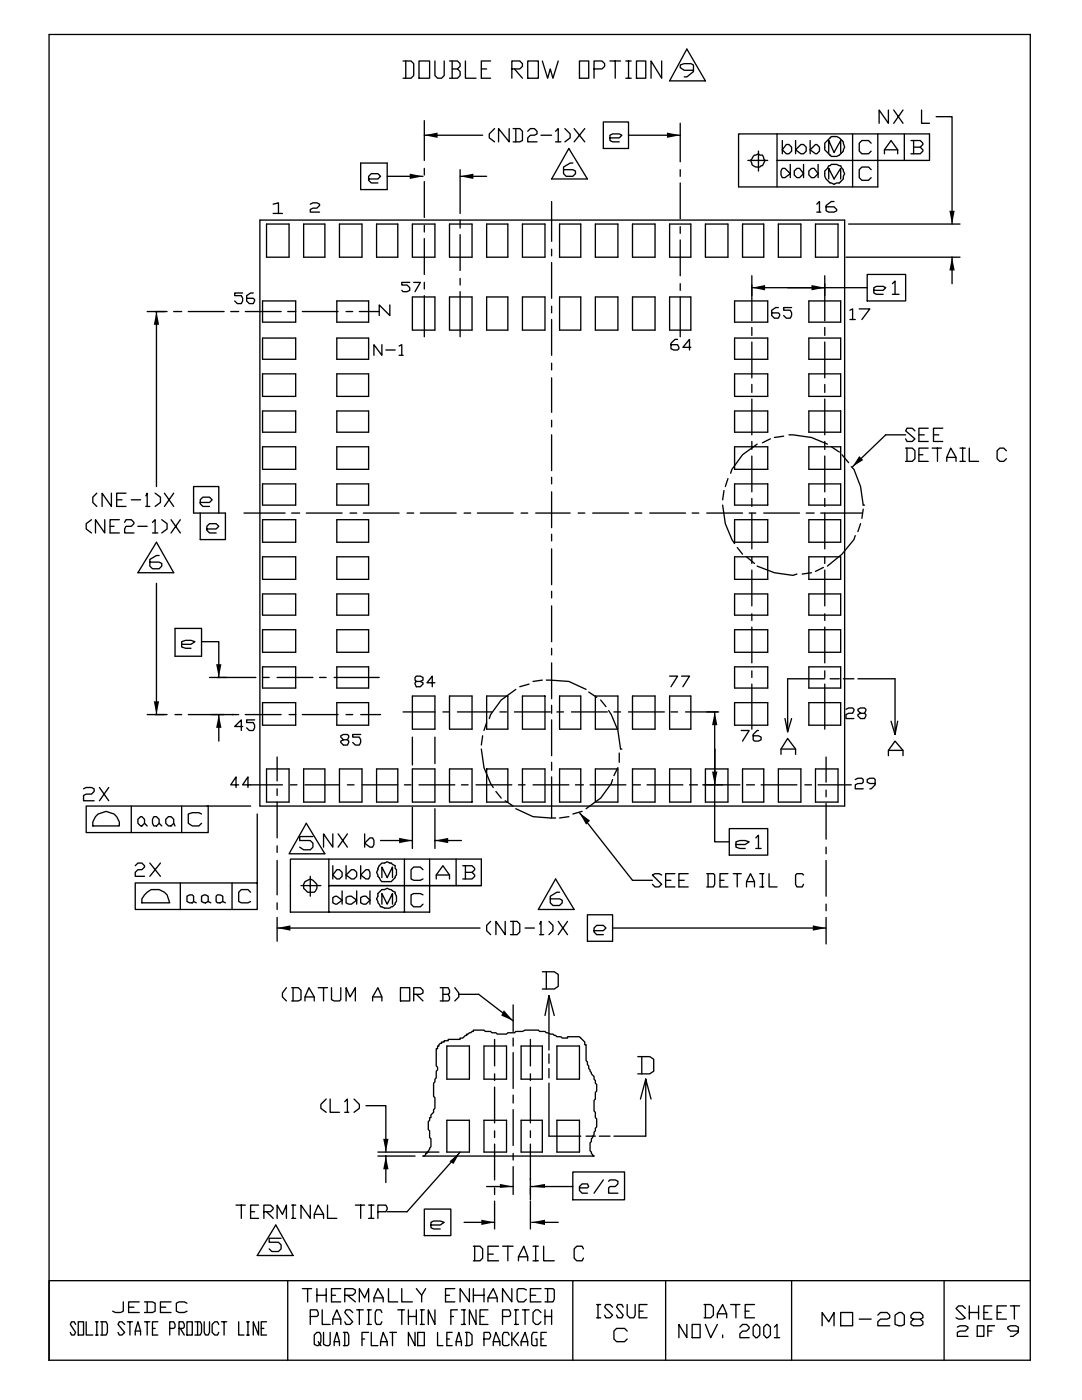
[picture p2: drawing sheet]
<svg xmlns="http://www.w3.org/2000/svg" width="216mm" height="279mm" viewBox="0 0 216 279" stroke-linecap="round" stroke-linejoin="round" font-family="sans-serif">
<g fill="none" stroke="#000" stroke-width=".26">
<path d="M9.8 6.9h195.8v264.6h-195.8zM80.4 12.2h1.6l.5 .5v2.4l-.5 .5h-1.6M81 12.2v3.4M83.6 12.2h2.1v3.4h-2.1zM86.8 12.2v2.9l.5 .5h.8l.5-.5v-2.9M89.7 12.2h1.6l.5 .5v.5l-.5 .6M90.2 13.8h1.1l.5 .5v.8l-.5 .5h-1.6M90.2 12.2v3.4M92.9 12.2v3.4h2.1M96 13.8h1.1M97.9 12.2h-1.9v3.4h1.9M102.1 13.8h1.6l.5-.6v-.5l-.5-.5h-1.6v3.4"/>
<path d="M102.7 13.8l1.5 1.8M105.3 12.2h2.1v3.4h-2.1zM108.2 12.2l1.1 3.4 .5-1.8 .5 1.8 1.1-3.4M115.6 12.2h1.9v3.4h-1.9zM118.5 13.8h1.6l.5-.6v-.5l-.5-.5h-1.6v3.4M121.7 12.2h2.1M122.8 12.2v3.4M124.9 15.6h1M124.9 12.2h1M125.4 12.2v3.4M127 12.2h1.9v3.4h-1.9zM132 12.2v3.4l-2.1-3.4v3.4"/>
<path d="M137.1 9.8l3.7 6.3h-7.2zM138.4 14h-1.9l-.8-.5v-.5l.8-.3h1.3l.6 .3v1.3l-1.3 1h-.6M72 32.5h5.3v5.3h-5.3zM73.6 35.7h1.8l.5-.5-.5-.5h-1.3l-.5 .5v.8l.5 .5h1.3M77.3 35.2h7.1M84.7 24.1v7.9M84.7 33.6v1.3M84.7 36.2v7.2M84.7 27h11.6M91.8 33.9v8.7M91.8 35.2h5.3M98.7 25.7l-1.1 1v.8l1.1 .8"/>
<path d="M101.6 25.7v2.6l-2.1-2.6v2.6M102.4 25.7h1.3l.5 .5v1.8l-.5 .3h-1.3M102.9 25.7v2.6M105.3 26.2l.5-.5h.8l.6 .5v.5l-.6 .3h-.8l-.5 .5v.8h1.9M107.9 27h2.2M110.9 26.2l.5-.5v2.6M110.9 28.3h1M112.7 25.7l1.1 1v.8l-1.1 .8M113.5 29.6l3.7 6.1h-7.1zM114.3 32.5h-.5l-1.4 .8v1.4l.6 .5h1.3l.5-.5v-.6l-.5-.2h-1.9M114.6 25.7l2.1 2.6M116.7 25.7l-2.1 2.6"/>
<path d="M120.4 24.3h5v5.3h-5zM121.7 27.5h1.9l.5-.5-.5-.3h-1.4l-.5 .3v1l.5 .3h1.4M125.4 27h10.3M135.7 24.6v7.7M135.7 33.9v1.3M135.7 36.5v7.2M149.2 32h4M150.3 31.2l.2-.2 .8-.3 .3 .3h.5l.3 .8 .3 .2-.6 1.1h-.2l-.3 .2h-.8l-.8-.5-.2-.8zM151.3 30.2v3.9M155 26.7v10.6M156.1 33.6h.5l1.1 1.1-1.1 .8h-.5l-.3-.6v-.8zM156.1 28v2.7"/>
<path d="M156.9 28.8h.5l.6 .6v.8l-.6 .5h-.5l-.8-.8zM157.7 32.8v2.7M158.5 34.1l.5-.5h.5l.8 1.1-.8 .8h-.5l-.5-.6zM158.7 29.9l1.1-1.1h.5l.6 .6v.8l-.6 .5h-.5zM158.7 28v2.7M160.3 32.8v2.7M161.4 34.1l.5-.5h.6l.7 1.1-.7 .8h-.6l-.5-.6zM161.7 28v2.7M162.7 28.8h.3l.5 .6v.8l-.5 .5h-.3l-1-.8zM163.2 32.8v2.7M164.6 28.6l1.3-1.3a2.12 2.12 0 0 1 2.4 2.9 2.24 2.24 0 0 1-2.4 1l-1.3-1.3zM165.4 33.1h.2l.3-.3h1.1l.7 .3 .6 .8 .2 .8-.2 .5v.5l-.8 .8h-.5l-.6 .3a2.36 2.36 0 0 1-1.8-2.7l.5-.5z"/>
<path d="M165.4 35.7v-2.1l1 2.1 1.3-2.1v2.1M165.4 30.4v-2.4l1 2.4 1.3-2.4v2.4M170.1 26.7v10.6M173.8 28.6l-.5-.6h-1.3l-.6 .6v1.6l.6 .5h1.3l.5-.5M173.8 33.9l-.5-.6h-1.3l-.6 .6v1.6l.6 .5h1.3l.5-.5M175.2 26.7v10.6h-27.8v-10.6h38.1v5.3h-30.5M176.5 30.7v-.8l1.3-1.9 1.3 1.9v.8M176.5 29.9h2.6M177.3 22v2.6l-1.9-2.6v2.6M178.3 22l1.9 2.6M180.2 22l-1.9 2.6M180.4 26.7v5.3"/>
<path d="M181.8 28h1.8l.5 .6v.2l-.5 .6M182.3 29.4h1.3l.5 .5v.3l-.5 .5h-1.8M182.3 28v2.7M183.9 22v2.6h1.6M186.8 23.3h3.2v21.4M48.4 58.5h-1.6v.5h1.4l.2 .5v.6l-.2 .5h-.8l-.6-.5M50.5 58.5h-.5l-.8 .5v1.1l.5 .5h.8l.3-.5v-.3l-.3-.3h-1.3M51.9 43.9h116.6v117h-116.6zM53.2 44.7h4.5v6.6h-4.5zM54.5 40.7l1.1-.2v2.1M54.5 42.6h1.9M60.6 44.7h4.2v6.6h-4.2z"/>
<path d="M61.9 40.7l.5-.2h.8l.6 .2v.3l-.6 .5h-.8l-.5 .3v.5h1.9M67.7 44.7h4.5v6.6h-4.5zM75.1 44.7h4.3v6.6h-4.3zM81.8 56.4h-1.6v.5h1l.6 .5v.5l-.6 .3h-.8l-.2-.3M82.3 44.7h4.5v6.6h-4.5zM82.3 59.3h4.5v6.6h-4.5zM82.5 56.4h1.4l-1.1 1.8M84.7 45v1.3M84.7 47.6v7.2M84.7 56.4v1.3M84.7 59v8.2M89.7 44.7h4.5v6.6h-4.5z"/>
<path d="M89.7 59.3h4.5v6.6h-4.5zM91.8 43.9v1.6M91.8 46.8v7.2M91.8 55.6v1.3M91.8 58.2v9M97.1 44.7h4.2v6.6h-4.2zM97.1 59.3h4.2v6.6h-4.2zM104.2 44.7h4.5v6.6h-4.5zM104.2 59.3h4.5v6.6h-4.5zM110.1 40.2v8M110.1 49.7v1.4M110.1 52.4v7.1"/>
<path d="M111.7 44.7h4.2v6.6h-4.2zM111.7 59.3h4.2v6.6h-4.2zM118.8 44.7h4.5v6.6h-4.5zM118.8 59.3h4.5v6.6h-4.5zM126.2 44.7h4.5v6.6h-4.5zM126.2 59.3h4.5v6.6h-4.5zM133.6 44.7h4.2v6.6h-4.2zM133.6 59.3h4.2v6.6h-4.2zM135.7 45.2v1.4M135.7 47.9v7.1M135.7 56.6v1.3M135.7 59.3v7.9"/>
<path d="M140.8 44.7h4.5v6.6h-4.5zM148.2 44.7h4.2v6.6h-4.2zM150 57.4h14.6M150 55v9M155.3 44.7h4.5v6.6h-4.5zM157.2 57.4h15.8M162.7 44.7h4.5v6.6h-4.5zM163 40.7l.5-.5v2.1M163 42.3h.8M164.6 55v9M166.4 40.2h-.5l-1.1 .8v1.1l.6 .2h1l.6-.2v-.3l-.6-.5h-1.6M168.8 51.3h22.8"/>
<path d="M169.3 44.7h22.3M173 54.8h7.7v5.3h-7.7zM174.4 57.9h1.8l.5-.5-.5-.2h-1.3l-.5 .2v1.1l.5 .2h1.3M178.1 56.6l.5-.5v2.6M178.1 58.7h1.3M190 51.3v5.3M29.4 62.2h3.9M31.2 62.2v34.9M34.7 62.2h1.5M37.6 62.2h7.1M46 62.2h1.6M48.9 62.2h7.2"/>
<path d="M52.4 60.1h6.6v4.2h-6.6zM52.4 67.5h6.6v4.2h-6.6zM52.4 74.6h6.6v4.5h-6.6zM57.4 62.2h1.6M60.3 62.2h7.2M67.2 60.1h6.4v4.2h-6.4zM67.2 67.5h6.4v4.2h-6.4zM67.2 74.6h6.4v4.5h-6.4zM69.1 62.2h1.3M71.7 62.2h4M76.2 68.8v2.1l-1.6-2.1v2.1M77 69.8h1.8"/>
<path d="M77.8 60.9v2.1l-2.1-2.1v2.1M79.6 69.1l.6-.3v2.1M79.6 70.9h.8M110.1 61.1v1.3M110.1 63.8v7.1M110.1 72.5v1.3M110.1 75.4v6.9M135.2 67.7h-.5l-.8 .8v1.1l.5 .2h.8l.3-.2-.3-.8h-1.3M137.8 69.3h-1.5l1.3-1.6v2.1M146.6 60.1h6.6v4.2h-6.6zM146.6 67.5h6.6v4.2h-6.6zM146.6 74.6h6.6v4.5h-6.6z"/>
<path d="M150 65.4v1.5M150 68.3v7.1M150 76.7v1.6M150 79.6v7.2M155.3 61.4h-.5l-.8 .5v1.1l.5 .5h.8l.3-.5v-.3l-.3-.3h-1.3M158 61.4h-1.6v.5h1.3l.3 .5v.6l-.3 .5h-.8l-.5-.5M161.4 60.1h6.3v4.2h-6.3zM161.4 67.5h6.3v4.2h-6.3zM161.4 74.6h6.3v4.5h-6.3zM164.6 65.4v1.5M164.6 68.3v7.1M164.6 76.7v1.6"/>
<path d="M164.6 79.6v7.2M169.6 61.9l.5-.3v2.2M169.6 63.8h1.1M171.4 61.6h2.2l-1.6 2.2M19.3 98.4l-.8 .8v1.1l.8 .8M22.2 98.4v2.7l-1.8-2.7v2.7M23.3 99.7h1M25.1 98.4h-1.8v2.7h1.8M26.2 99.7h1.8M29.1 99l.3-.6v2.7M31 98.4l1 .8v1.1l-1 .8M32.8 98.4l1.9 2.7"/>
<path d="M34.7 98.4l-1.9 2.7M52.4 82h6.6v4.3h-6.6zM52.4 89.2h6.6v4.5h-6.6zM52.4 96.6h6.6v4.2h-6.6zM67.2 82h6.4v4.3h-6.4zM67.2 89.2h6.4v4.5h-6.4zM67.2 96.6h6.4v4.2h-6.4zM110.1 83.9v1.3M110.1 86.8v7.1M110.1 95.2v1.4M110.1 98.2v7.1M144.5 97.9l-.3 1.8"/>
<path d="M145.3 95.5l-.6 1.6M146.6 82h6.6v4.3h-6.6zM146.6 89.2h6.6v4.5h-6.6zM146.6 96.6h6.6v4.2h-6.6zM150 88.1v1.6M150 91v7.2M150 99.5v1.6M151.1 88.6l-2.9 2.2-2.2 2.9-.2 .8M153.7 87.6l-1.6 .8M156.4 87l-1.9 .3M157.4 86.8l4.5 .5 3.2 1.3M161.4 96.6h6.3v4.2h-6.3z"/>
<path d="M161.4 89.2h6.3v4.5h-6.3zM161.4 82h6.3v4.3h-6.3zM164.6 88.1v1.6M164.6 91v7.2M164.6 99.5v1.6M165.9 89.2l1.6 1M168 90.8l1.3 1.5M169.9 93.1l.5 .6 1.3 3.4 .5 3.7h.3M180.7 89.4h1.3l.6 .6v1.5l-.6 .6h-1.3M180.7 86.8h-4l-6.6 6.3M181 89.4v2.7M182.6 86l-.6-.5h-1l-.3 .5 1.9 1.6-.6 .5h-1l-.3-.5"/>
<path d="M183.4 86.8h1M183.4 90.8h.7M185.2 89.4h-1.8v2.7h1.8M185.2 85.5h-1.8v2.6h1.8M186 89.4h1.9M186.3 86.8h1M187.1 89.4v2.7M188.1 85.5h-1.8v2.6h1.8M188.9 92.1v-.8l.8-1.9 1.1 1.9v.8M188.9 91.3h1.9M191.6 92.1h1M191.6 89.4h1"/>
<path d="M192.1 89.4v2.7M193.4 89.4v2.7h1.9M200.8 90l-.5-.6h-.8l-.5 .6v1.5l.5 .6h.8l.5-.6M18.3 103.7l-1.1 .8v1.1l1.1 .8M20.9 103.7v2.7l-1.9-2.7v2.7M22 105h.8M23.8 103.7h-1.8v2.7h1.8M24.9 104.2l.2-.5h1.1l.5 .5v.3l-.5 .5h-1.1l-.2 .6v.8h1.8M27.5 105h1.9M29.1 101.1h.8M30.4 104.2l.6-.5v2.7M30.4 106.4h1.1"/>
<path d="M31.2 108.2l3.5 6.1h-7.2zM31.2 116.4v26.2M31.7 110.9h-.5l-1.3 .8v1.3l.5 .5h1.3l.6-.5v-.6l-.6-.2h-1.8M32.3 103.7l1 .8v1.1l-1 .8M34.1 103.7l1.9 2.7M36 103.7l-1.9 2.7M40 100.3h1.8l.5-.6-.5-.5h-1.3l-.5 .5v.8l.5 .6h1.3M40 102.4v5.3h5v-5.3h-6.4v-5.3h5.1v5.3M41.3 105.6h1.8l.6-.6-.6-.5h-1.3l-.5 .5v.8l.5 .6h1.3M48.7 102.4h8.2M52.4 103.7h6.6v4.5h-6.6zM52.4 111.1h6.6v4.5h-6.6z"/>
<path d="M52.4 118.5h6.6v4.3h-6.6zM58.2 102.4h1.6M61.1 102.4h7.2M67.2 103.7h6.4v4.5h-6.4zM67.2 111.1h6.4v4.5h-6.4zM67.2 118.5h6.4v4.3h-6.4zM69.8 102.4h1.4M72.5 102.4h7.1M81.2 102.4h1.3M83.9 102.4h7.1M92.6 102.4h1.3M95.2 102.4h7.2"/>
<path d="M104 102.4h1.3M106.9 102.4h6.9M110.1 106.6v1.3M110.1 109.5v7.2M110.1 118v1.3M115.4 102.4h1.3M118.3 102.4h7.1M126.7 102.4h1.4M129.6 102.4h7.2M138.1 102.4h1.3M141 102.4h7.2M144.2 100.8l.5 3.7 1.3 3.2 .6 .8"/>
<path d="M146.6 118.5h6.6v4.3h-6.6zM146.6 111.1h6.6v4.5h-6.6zM146.6 103.7h6.6v4.5h-6.6zM147.1 109.3l1.1 1.3M149 111.1l1.5 1.3M149.5 102.4h1.3M150 102.4v7.1M150 111.1v1.3M150 113.8v7.1M151.1 113l3.4 1.3 3.7 .5 .8-.2M152.4 102.4h7.1M160.9 102.4h1.6"/>
<path d="M161.4 118.5h6.3v4.3h-6.3zM161.4 111.1h6.3v4.5h-6.3zM161.4 103.7h6.3v4.5h-6.3zM161.9 114.3l-1.8 .3M163.8 102.4h8.2M164.3 113.2l-1.6 .8M164.6 102.4v7.1M164.6 111.1v1.3M164.6 113.8v7.1M170.7 106.9l-.3 .8-2.4 2.9-2.9 2.4M171.7 104.5l-.5 1.6M172.2 101.6l-.2 1.9"/>
<path d="M34.9 125.4h5.3v5.6h-5.3zM36.2 128.6h1.9l.8-.5-.8-.3h-1.1l-.8 .3v1l.8 .3h1.1M40.2 128.1h3.5v7.1M41.8 135.2h9.3M52.4 125.7h6.6v4.5h-6.6zM52.4 133.1h6.6v4.2h-6.6zM52.4 135.2h1.3M55.3 135.2h7.1M63.8 135.2h1.3M66.7 135.2h9M67.2 125.7h6.4v4.5h-6.4zM67.2 133.1h6.4v4.2h-6.4z"/>
<path d="M82.3 138.9h4.5v6.6h-4.5zM83.1 136l-.3-.3v-.5l.3-.3h.8l.5 .3v.5l-.5 .3h-.8l-.3 .3 .3 .8h.8l.5-.6v-.2l-.5-.3M86.8 136.3h-1.6l1.1-1.4v2.2M89.7 138.9h4.5v6.6h-4.5zM97.1 138.9h4.2v6.6h-4.2zM102.9 137.6l-2.9 2.1-2.1 2.9-.3 .8M104.2 138.9h4.5v6.6h-4.5zM105.6 136.5l-1.9 .6M108.2 135.7l-1.8 .3M109 135.7l4.5 .3 3.4 1.6M110.1 120.9v7.2M110.1 129.4v1.3"/>
<path d="M110.1 132.3v7.1M111.7 138.9h4.2v6.6h-4.2zM117.5 138.1l1.6 1.1M118.8 138.9h4.5v6.6h-4.5zM119.9 139.7l1 1.3M126.2 138.9h4.5v6.6h-4.5zM133.6 134.9h1.6l-1.3 2.2M133.6 138.9h4.2v6.6h-4.2zM136 134.9h1.6l-1.3 2.2M146.6 133.1h6.6v4.2h-6.6zM146.6 125.7h6.6v4.5h-6.6zM150 122.5v1.3"/>
<path d="M150 125.1v7.2M150 133.9v1.3M150 136.5v9M161.4 133.1h6.3v4.2h-6.3zM161.4 125.7h6.3v4.5h-6.3zM164.6 135.5h-7.4v10.5l-.6-2.6M164.6 122.5v1.3M164.6 125.1v7.2M164.6 133.9v1.3M164.6 136.5v9M165.6 135.5h1.9M168.3 135.5h2.1"/>
<path d="M171.2 135.5h7.4v11.1l.5-2.7M16.7 157.4l.5-.2h1.1l.5 .2v.6l-.5 .5h-1.1l-.5 .3v1h2.1M19.8 157.2l1.9 2.6M21.7 157.2l-1.9 2.6M29.4 142.6h3.9M34.9 142.6h1.3M37.6 142.6h10M43.7 142.6v5.3M47.6 156.6h-1.6l1.1-1.6v2.2M48.4 145h-1.6l1.4-1.3v2.1M48.9 142.6h7.2M50.8 143.7h-1.6v.5h1.3l.3 .5v.6l-.3 .5h-.8l-.5-.5"/>
<path d="M52.4 140.2h6.6v4.5h-6.6zM53.2 153.5h4.5v6.6h-4.5zM55.3 151.1v4.7M55.3 157.4v1.4M56.4 156.6h-8l1.1-1.6v2.2M57.7 142.6h1.3M57.9 156.6h1.4M60.3 142.6h7.2M60.6 153.5h4.2v6.6h-4.2zM60.9 156.6h6.8M67.2 140.2h6.4v4.5h-6.4zM67.7 153.5h4.5v6.6h-4.5z"/>
<path d="M68.5 147.6l-.5-.5v-.3l.5-.2h.8l.3 .2v.3l-.3 .5h-.8l-.5 .3v.3l.5 .5h.8l.3-.5v-.3l-.3-.3M69.1 142.6h1.3M69.3 156.6h1.3M72 146.6h-1.6v.5h1.3l.3 .5v.6l-.3 .5h-.8l-.5-.5M72 142.6h3.9M72.2 156.6h7.2M75.1 153.5h4.3v6.6h-4.3zM80.4 142.1h6.4M80.7 156.6h1.3M82.3 147.1v5.6M82.3 153.5h4.5v6.6h-4.5zM83.6 156.6h7.2"/>
<path d="M86.8 147.1v5.3M88.4 142.1h1.3M89.7 153.5h4.5v6.6h-4.5zM91.3 142.1h6.9M92.1 156.6h1.3M95 156.6h7.1M96 149.5l.6 3.7 1.3 3.2 .5 .8M96.3 146.8l-.3 1.9M97.1 153.5h4.2v6.6h-4.2zM97.1 144.2l-.5 1.6M99 158l1 1.3M99.7 142.1h1.4"/>
<path d="M100.8 159.8l1.6 1.1M102.7 142.1h7.1M103.5 156.6h1.3M104.2 153.5h4.5v6.6h-4.5zM106.4 156.6h7.1M110.1 140.8v1.5M110.1 143.7v7.1M110.1 152.1v1.6M110.1 155v8.2M111.1 142.1h1.3M111.7 153.5h4.2v6.6h-4.2zM114 142.1h7.2"/>
<path d="M114.8 156.6h1.6M117.7 156.6h7.2M118.8 153.5h4.5v6.6h-4.5zM121.4 141.8l.6 .8 1.3 3.2 .5 3.7h.3M122.2 155.6l-.2 .8-2.1 2.9-3 2.1M122.5 142.1h1.3M123.3 153.2l-.8 1.6M123.6 150.3v1.8M125.4 142.1h7.2M126.2 153.5h4.5v6.6h-4.5zM126.2 156.6h1.6M129.1 156.6h7.2"/>
<path d="M133.6 153.5h4.2v6.6h-4.2zM133.9 142.1h1.3M136.8 142.1h6.6M137.6 156.6h1.6M140.2 156.6h7.4M140.8 153.5h4.5v6.6h-4.5zM142.6 156.6v-7.1v18.5h2.9M142.6 142.1v7.4M146.6 140.2h6.6v4.5h-6.6zM147.9 145.8h1.6l-1.3 2.1M148.2 153.5h4.2v6.6h-4.2zM149 156.6h1.5"/>
<path d="M151.3 145.8h-.2l-.8 .8v1l.2 .3h.8l.6-.3v-.5l-.6-.3h-1M151.9 156.6h7.1M155.3 153.5h4.5v6.6h-4.5zM155.8 150.5v-1l1.4-2.1 1.5 2.1v1M155.8 149.5h2.9M158 143.4l-.8 2.6M160.6 156.6h1.3M161.4 140.2h6.3v4.5h-6.3zM162.7 153.5h4.5v6.6h-4.5zM163.2 156.6h6.7M164.8 151.1v5M164.8 157.7v1.3"/>
<path d="M168.8 141.6l.5-.3h.8l.3 .3-.3 .7h-.8l-.5 .3v.8h1.6M170.7 155.6l.5-.3h.8l.2 .3v.5l-.2 .3h-.8l-.5 .2v.8h1.5M171.7 142.3l-.5-.5v-.2l.5-.3h.8l.3 .3v.2l-.3 .5h-.8l-.5 .3v.3l.5 .5h.8l.3-.5v-.3l-.3-.3M174.6 156.4h-1l-.6-.3v-.5l.6-.3h.8l.2 .3v1l-.8 .8h-.2M177.3 150.8v-1l1.3-1.9 1.6 1.9v1M177.3 149.8h2.9M177.8 143.9l.8 2.7M17.2 160.9h24.3v5.3h-24.3zM19 163l.6-.5 1.6-.6 1.6 .6 .5 .5 .5 1v.8h-5.3v-.8zM26.2 160.9v5.3M27 176.2h24.3v5.3h-24.3zM27 172.8l.5-.6h.8l.5 .6v.2l-.5 .6h-.8l-.5 .5v.8h1.8"/>
<path d="M27.5 163.5l.5-.5h.3l.5 .5v.8l-.5 .5h-.3l-.5-.5zM28.8 164.3l.6 .5M29.4 178.1a2.77 2.77 0 0 1 3.9 .5l.6 1.6h-5.6v-.8zM29.9 172.2l2.1 2.7M30.7 163h.5l.5 .5v.8l-.5 .5h-.5l-.3-.5v-.8zM31.7 164.3l.6 .5M32 172.2l-2.1 2.7M33.1 163.5l.5-.5h.5l.6 .5v.8l-.6 .5h-.5l-.5-.5zM34.7 164.3l.2 .5M36 176.2v5.3M36.2 160.9v5.3M37.3 178.9l.5-.3h.6l.2 .3v1l-.2 .3h-.6l-.5-.3z"/>
<path d="M38.6 179.9l.6 .3M40.2 178.9l.5-.3 .8 .3v1l-.5 .3-.8-.3zM40.2 162.5l-.5-.3h-1.3l-.8 .3v1.8l.8 .5h1.3l.5-.5M41.3 160.9h8.7M41.5 179.9l.6 .3M43.1 178.9l.3-.3h.5l.5 .3v1l-.5 .3h-.5l-.3-.3zM44.4 179.9l.6 .3M46.3 176.2v5.3M50 178.1l-.5-.6h-1.3l-.6 .6v1.8l.6 .3h1.3l.5-.3M51.3 162.5v13.7M55.3 160.1v7.1M55.3 168.8v1.3"/>
<path d="M55.3 171.7v6.9M60.1 176.7h3.9M60.9 175.9l1-.5 .5 .3 .8 .8v.8l-.2 .5-.3 .3h-1.3l-.8-.8v-.8zM61.1 164.3l3.7 6.1h-7.1zM61.9 174.9v4M62.4 167h-2.6v.7h2.1l.5 .6v.8l-.5 .5h-1.3l-.8-.5M65.6 171.4v10.6M66.4 166.4v2.7l-1.8-2.7v2.7M66.4 179.1l.8-.2 1.1 .8-1.1 .7h-.3l-.5-.2zM66.4 172.8v2.6M67.2 173.6h.5l.6 .5v.8l-.6 .5h-.5l-.8-.8zM67.5 166.4l1.8 2.7"/>
<path d="M68.3 177.8v2.6M69.1 174.6l1-1h.5l.6 .5v.8l-.6 .5h-.5zM69.1 179.1l.5-.2h.5l1.1 .8-1.1 .7h-.5l-.5-.2zM69.1 172.8v2.6M69.3 166.4l-1.8 2.7M71.2 177.8v2.6M72 174.6l1-1h.6l.2 .5v.8l-.2 .5h-.6zM72 179.1l.5-.2h.5l.8 .8-.8 .7h-.5l-.5-.2zM72 172.8v2.6M72.8 168.3l1-1.1h.5l.3 .5v.8l-.3 .6h-.5zM72.8 166.4v2.7M73.8 177.8v2.6"/>
<path d="M75.7 178.1l.5-.6h.5l.6-.2 .8 .2 .7 .6 .3 .8v1l-.3 .3v.2l-.5 .6h-.2l-.3 .2h-1.1l-.8-.2-.5-.8-.3-.8 .3-.5v-.6zM75.9 172.5l.3-.3h.5l.6-.2 .8 .2 .7 .6v.5l.3 .3v1l-.3 .3a1.51 1.51 0 0 1-1 1h-1.6l-.8-1-.3-.8 .3-.8zM75.9 167.7h6.4M76.2 175.2v-2.2l1.1 2.2 1-2.2v2.2M80.7 171.4v10.6M82.3 161.1v8.2M84.4 178.6l-.5-.3h-1.4l-.5 .3v1.8l.5 .6h1.4l.5-.6M84.4 173.6l-.5-.6h-1.4l-.5 .6v1.8l.5 .3h1.4l.5-.3M85.7 171.4v10.6h-27.8v-10.6h38.1v5.3h-30.4h30.4M86.8 161.4v7.9M86.8 167.7h5.3M87 175.4v-.8l1.4-1.8 1.3 1.8v.8"/>
<path d="M87 174.6h2.7M91 171.4v5.3M92.3 172.8h1.9l.5 .5v.3l-.5 .5M92.9 174.1h1.3l.5 .5v.3l-.5 .5h-1.9M92.9 172.8v2.6M102.9 161.4l3.5 1.6 4.5 .2M110.9 175.4l3.7 6.1h-7.2zM111.7 178.1h-.6l-1.3 .8v1.3l.5 .5h1.4l.5-.5v-.5l-.5-.3h-1.9M113.5 163l-1.8 .2M115.6 162.2l10.6 13.5h4M116.2 161.9l-1.9 .6M132 174.6l-.5-.2h-.8l-.5 .2 1.8 1.9-.5 .5h-.8l-.5-.5"/>
<path d="M132.8 175.7h1.1M134.7 174.4h-1.9v2.6h1.9M135.5 175.7h1M137.3 174.4h-1.8v2.6h1.8M141 174.4h1.3l.3 .2v1.9l-.3 .5h-1.3M141.3 174.4v2.6M143.7 175.7h.8M145.3 174.4h-1.6v2.6h1.6M145.5 165.4h7.7v5.3h-7.7zM146.3 174.4h1.6M146.8 168.5h1.9l.8-.5-.8-.3h-1.1l-.8 .3v1.1l.8 .2h1.1M147.1 174.4v2.6"/>
<path d="M149 177v-1.1l.8-1.5 .7 1.5v1.1M149 175.9h1.5M150.8 167.2l.5-.5v2.6M150.8 169.3h1.1M151.6 177h.8M151.6 174.4h.8M152.1 174.4v2.6M153.5 174.4v2.6h1.5M160.3 174.6l-.2-.2h-1.1l-.3 .2v1.9l.3 .5h1.1l.2-.5M164.8 160.3v7.2M164.8 169.1v1.3M164.8 171.7v7.2"/>
<path d="M55.3 180.2v1.3M55.3 183.1v4.8M55.3 185.2h40.5M57.1 197.1l-.7 1.1v.8l.7 .8M58.2 197.1h1.3l.6 .5v1.9l-.6 .3h-1.3M58.5 197.1v2.7M60.9 199.8v-.8l.7-1.9 1.1 1.9v.8M60.9 199h1.8M63.5 197.1h1.9M64.6 197.1v2.7M66.1 197.1v2.4l.6 .3h1l.3-.3v-2.4M69.1 199.8v-2.7l.7 1.9 1.1-1.9v2.7"/>
<path d="M74.3 199.8v-.8l1.1-1.9 .8 1.9v.8M74.3 199h1.9M76.2 180.4v-2.1l1.1 2.1 1-2.1v2.1M79.9 197.1h1.9v2.7h-1.9zM82.5 198.4h1.4l.5-.2v-.6l-.5-.5h-1.4v2.7M83.1 198.4l1.3 1.4M87.8 197.1h1.6l.3 .5v.6l-.3 .2M88.4 198.4h1l.3 .6v.5l-.3 .3h-1.6M88.4 197.1v2.7M90.8 197.1l.7 1.1v.8l-.7 .8M91.5 198.4h4l6.9 5.3M97.9 183.9l-.8 .8v1l.8 .8"/>
<path d="M100.8 183.9v2.6l-1.8-2.6v2.6M101.9 183.9h1.3l.5 .5v1.6l-.5 .5h-1.3M102.4 183.9v2.6M104.8 185.2h1.8M107.7 184.4l.2-.5v2.6M107.7 186.5h.8M108.2 193.9h2.4l.8 .6v2.3l-.8 .6h-2.4M109 193.9v3.5M109.5 183.9l.8 .8v1l-.8 .8M109.5 198.7l1.1 4M109.5 198.7v10.8M109.5 198.7l-.8 4"/>
<path d="M111.4 183.9l1.8 2.6M113.2 183.9l-1.8 2.6M117.2 182.6h5v5.3h-5zM118.5 185.7h1.9l.5-.5-.5-.5h-1.3l-.6 .5v.8l.6 .5h1.3M122.2 185.2h42.6M164.8 180.4v1.4M164.8 183.1v5.3M65.1 219.3l-1.1 1.1v.8l1.1 .8M65.9 219.3v2.7h1.8M68.8 219.9l.5-.6v2.7M70.6 219.3l1.1 1.1v.8l-1.1 .8M87.3 208.8h.3v-.3l.2-.3h.3v-.2h.5v-.3h.8v-.3h2.4v-.2h.5l.6-.6h.2v-.2l1.4-.6v-.2h2.1l.2 .2h1.1l.3 .3h.8l.2 .3h1.9l.2-.3h1.4l.2-.3h1.3l.6-.2h2.6l.3 .2h1l.3 .3 .8 .3h.5l.8 .5h.8l.3 .3h1v-.3h2.4l1.1 1.1v.5h.2v3.2l.3 .2v.6l.3 .2v.6l.5 .7v.3l.5 .5v.6l.3 .2v.6l.3 .2v1.4l-.3 .2v1.3l-.3 .3v2.1l.3 .3v1l.3 .3v1.6l-.3 .3v.5l-.3 .3v.5l-.5 .8v.5l-.3 .3v1.6l.3 .2 .3 .8h.2h-34.1h.3l.2-.2v-.3h.3v-.3h.3v-.2l.5-.8v-1.6l-.3-.3v-1.3l-.2-.3v-1.6l.2-.2v-.6h.3v-.5l.5-.5v-.5l.3-.3v-2.1l-.3-.3v-2.6l.3-.3v-.5l.2-.3v-1.3l.3-.3v-.5l-.3-.3v-3.4h.3z"/>
<path d="M89.2 208.8h4.5v6.6h-4.5zM96.6 208.8h4.5v6.6h-4.5zM98.7 207.4v5.3M98.7 214.3v1.3M98.7 217v7.1M102.4 200.6v5.2M102.4 207.2v1.6M102.4 210.1v7.1M102.4 218.5v1.6M104 208.8h4.2v6.6h-4.2zM105.8 207.4v5.3M105.8 214.3v1.3"/>
<path d="M105.8 217v7.1M109.5 216.2v10.5h6.4M109.5 210.3v1.9M109.5 213.3v1.8M111.1 208.8h4.5v6.6h-4.5zM127.3 210.9h2.3l.8 .5v2.4l-.8 .5h-2.3M128.1 210.9v3.4M128.9 215.4v11.3h-6.4M128.9 215.4l1 3.9M128.9 215.4l-1.1 3.9M68.8 222h.8M73 220.7h4v9.2"/>
<path d="M75.4 230.7h7.4M75.4 229.9h12.2M77 230.7v5.3M89.2 223.6h4.5v6.3h-4.5zM91.8 229.9l-10.6 11.9h-3.9M96.6 223.6h4.5v6.3h-4.5zM97.1 236.8h5.3M98.7 225.7v1.3M98.7 228.3v7.2M98.7 237.1v1.3M98.7 239.7v5.6M102.4 221.5v7.1"/>
<path d="M102.4 230.2v1.3M102.4 232.8v5.6M104 223.6h4.2v6.3h-4.2zM105.8 225.7v1.3M105.8 228.3v11.1M105.8 239.7v5.6M105.8 236.8h8.5M111.1 223.6h4.5v6.3h-4.5zM114.3 233.9h10.3v5.5h-10.3zM115.6 237.1h1.6l.3-.3-.3-.5h-1l-.6 .5v.8l.6 .5h1M116.9 226.7h1.9M119.6 226.7h2.1"/>
<path d="M120.4 235.5l-1.9 2.6M121.4 235.7l.3-.2h1.1l.5 .2v.6l-.5 .5h-1.1l-.3 .3v1h1.9M24.6 259.8v1.9l-.5 .2h-1.1l-.5-.2M27.8 259.8h-2.1v2.1h2.1M28.8 259.8h1.6l.6 .3v1.6l-.6 .2h-1.6M29.4 259.8v2.1M34.1 259.8h-2.1v2.1h2.1M47.1 240.5h1.8M48.2 240.5v2.7M50 241.8h.8M51.6 240.5h-1.6v2.7h1.6M52.7 241.8h1.3l.5-.5v-.3l-.5-.5h-1.3v2.7"/>
<path d="M53.2 241.8l1.3 1.4M55 244.5l3.5 6.1h-7.2zM55.3 243.2v-2.7l1.1 1.9 .7-1.9v2.7M56.1 247.1h-2.4v.8h1.9l.5 .5v.8l-.5 .6h-1.4l-.5-.6M57.4 255.6v15.9M58.2 240.5h.8M58.2 243.2h.8M58.5 240.5v2.7M60.3 257.2h1.9M61.4 257.2v2.6M61.9 240.5v2.7l-1.8-2.7v2.7M62.7 243.2v-.8l.8-1.9 1.1 1.9v.8"/>
<path d="M62.7 242.4h1.9M63.2 257.2v2.6M63.2 258.5h1.9M65.1 257.2v2.6M65.4 240.5v2.7h1.8M66.1 258.5h.8M68 257.2h-1.9v2.6h1.9M68.8 258.5h1.6l.5-.5v-.6l-.5-.2h-1.6v2.6M69.3 258.5l1.6 1.3M70.9 240.5h1.9M71.7 259.8v-2.6l1.1 1.8 .8-1.8v2.6M72 240.5v2.7"/>
<path d="M73.6 240.5h1M73.6 243.2h1M74.1 240.5v2.7M74.6 259.8v-.8l.8-1.8 1.1 1.8v.8M74.6 259h1.9M75.4 241.8h1.6l.3-.5-.3-.8h-1.6v2.7M77.5 257.2v2.6h1.9M80.2 257.2v2.6h2.1M83.1 257.2l1 1.3v1.3M84.7 241.3h5.3v5.3h-5.3zM84.9 257.2l-.8 1.3M86 244.5h1.8l.8-.6-.8-.2h-1.3l-.5 .2v1.1l.5 .3h1.3"/>
<path d="M88.9 258.5h.8M90.8 257.2h-1.9v2.6h1.9M92.6 243.9h6.1M93.7 257.2v2.6l-1.9-2.6v2.6M94.5 248.7h1.3l.5 .5v1.9l-.5 .5h-1.3M94.5 258.5h2.1M94.5 257.2v2.6M94.7 248.7v2.9M96.6 257.2v2.6M97.4 259.8v-.8l1-1.8 .8 1.8v.8M97.4 250.3h1M97.4 259h1.8"/>
<path d="M99.5 248.7h-2.1v2.9h2.1M100.3 248.7h2.1M101.3 248.7v2.9M102.1 257.2v2.6l-1.8-2.6v2.6M103.5 251.6v-.8l1-2.1 .8 2.1v.8M103.5 250.8h1.8M105 257.4l-.5-.2h-1l-.3 .2v1.9l.3 .5h1l.5-.5M105.8 258.5h1.1M106.1 243.9h5.3M106.4 251.6h1M106.4 248.7h1M106.9 248.7v2.9"/>
<path d="M107.9 257.2h-2.1v2.6h2.1M108.5 248.7v2.9h2.1M108.7 257.2h1.6l.3 .2v1.9l-.3 .5h-1.6M109.3 257.2v2.6M114.3 255.6v15.9M116.4 249.2l-.2-.5h-1.1l-.5 .5v1.9l.5 .5h1.1l.2-.5M132.8 255.6v15.9M158 255.6v15.9M188.4 255.6v15.9M205.6 255.6h-195.8v15.9M15.1 264.3l-.3-.5h-.5l-.3 .5 1.1 1.6-.3 .5h-.5l-.3-.5M15.6 263.8h1.1v2.6h-1.1z"/>
<path d="M17.2 263.8v2.6h1.3M19 263.8h.6M19 266.4h.6M19.3 263.8v2.6M20.1 263.8h1.1l.2 .5v1.6l-.2 .5h-1.1M20.4 263.8v2.6M24.9 264.3l-.6-.5h-.5l-.3 .5 1.4 1.6-.6 .5h-.5l-.3-.5M25.4 263.8h1.1M25.7 260.9h1M25.9 263.8v2.6M27 266.4v-.8l.5-1.8 .5 1.8v.8M27 265.6h1"/>
<path d="M28.8 263.8h1.1M29.4 263.8v2.6M30.4 265.1h.6M31.5 263.8h-1.1v2.6h1.1M32 260.9h1.1M33.9 265.1h.8l.2-.3v-.5l-.2-.5h-.8v2.6M35.7 265.1h.8l.3-.3v-.5l-.3-.5h-.8v2.6M36 265.1l.8 1.3M37.3 260.1l-.5-.3h-1.1l-.5 .3v1.6l.5 .2h1.1l.5-.2M37.3 263.8h1.1v2.6h-1.1zM38.9 263.8h1.1l.2 .5v1.6l-.2 .5h-1.1M39.4 263.8v2.6"/>
<path d="M40.7 263.8v2.1l.3 .5h.5l.3-.5v-2.1M43.7 264.3l-.3-.5h-.5l-.6 .5v1.6l.6 .5h.5l.3-.5M44.2 263.8h1M44.7 263.8v2.6M47.6 263.8v2.6h1.1M49.2 263.8h.5M49.2 266.4h.5M49.5 263.8v2.6M51.6 263.8v2.6l-1.1-2.6v2.6M52.1 265.1h.6M53.2 263.8h-1.1v2.6h1.1M61.9 262.7h1.3l.3-.2v-.6l-.3-.5h-1.3v2.9"/>
<path d="M63.5 267.8l.3 .5-.3 .3-.8-.3v-1.9l.5-.5h.6l.2 .5v1.4l-.2 .5 .2 .3M64.3 261.4v2.9h1.6M64.6 265.9v2.4l.5 .3h.5l.3-.3v-2.4M66.4 264.3v-1l.8-1.9 .8 1.9v1M66.4 263.3h1.6M66.7 268.6v-.8l.5-1.9 .5 1.9v.8M66.7 267.8h1M68.5 265.9h.8l.3 .5v1.9l-.3 .3h-.8M68.8 265.9v2.7M70.4 261.9l-.6-.5h-.7l-.3 .5 1.6 1.9-.6 .5h-.7l-.3-.5M71.2 261.4h1.3M71.7 261.4v2.9"/>
<path d="M72.2 267.2h.6M73.3 261.4h.8M73.3 264.3h.8M73.6 265.9h-1.4v2.7M73.6 261.4v2.9M74.1 265.9v2.7h1.3M75.9 268.6v-.8l.6-1.9 .8 1.9v.8M75.9 267.8h1.4M76.2 261.9l-.3-.5h-.8l-.2 .5v1.9l.2 .5h.8l.3-.5M77.8 265.9h1.3M78.3 265.9v2.7M79.4 261.4h1.3"/>
<path d="M80.2 261.4v2.9M81.5 261.4v2.9M81.5 262.7h1.6M82.8 265.9v2.7l-1.3-2.7v2.7M83.1 261.4v2.9M83.3 265.9h1.4v2.7h-1.4zM83.9 261.4h.8M83.9 264.3h.8M84.1 261.4v2.9M86.8 261.4v2.9l-1.3-2.9v2.9M87.3 265.9v2.7h1.1M89.2 267.2h.5"/>
<path d="M90 262.7h.5M90.2 265.9h-1v2.7h1M91 268.6v-.8l.5-1.9 .6 1.9v.8M91 267.8h1.1M91.3 261.4h-1.3v2.9M92.1 261.4h.8M92.1 264.3h.8M92.6 261.4v2.9M92.9 265.9h.8l.5 .5v1.9l-.5 .3h-.8M93.1 265.9v2.7M95 261.4v2.9l-1.3-2.9v2.9M95.8 262.7h.8"/>
<path d="M96.6 267.2h1l.3-.5-.3-.8h-1v2.7M97.4 261.4h-1.6v2.9h1.6M98.4 268.6v-.8l.6-1.9 .7 1.9v.8M98.4 267.8h1.3M100.3 262.7h1.3l.3-.2v-.6l-.3-.5h-1.3v2.9M101.6 266.4l-.3-.5h-.8l-.2 .5v1.9l.2 .3h.8l.3-.3M102.1 265.9v2.7M102.4 267.2l1.1 1.4M102.7 261.4h.8M102.7 264.3h.8M102.9 261.4v2.9M103.5 265.9l-1.1 1.3h-.3"/>
<path d="M104 268.6v-.8l.8-1.9 .5 1.9v.8M104 267.8h1.3M104.2 261.4h1.4M104.8 261.4v2.9M107.2 265.9h-.8l-.3 .5v1.9l.3 .3h.8v-1.4h-.3M107.9 261.9l-.5-.5h-.5l-.5 .5v1.9l.5 .5h.5l.5-.5M107.9 267.2h.6M108.7 261.4v2.9M108.7 262.7h1.4M109 265.9h-1.1v2.7h1.1M110.1 261.4v2.9M119.1 260.3h.8"/>
<path d="M119.1 263h.8M119.3 260.3v2.7M122.2 260.9l-.5-.6h-.8l-.3 .6 1.6 1.6-.5 .5h-.8l-.3-.5M124.4 260.9l-.3-.6h-.8l-.3 .6 1.4 1.6-.3 .5h-.8l-.3-.5M125.1 260.3v2.2l.6 .5h.8l.2-.5v-2.2M125.1 265.6l-.5-.5h-1.6l-.5 .5v1.6l.5 .6h1.6l.5-.6M127.5 261.7h.8M129.1 260.3h-1.6v2.7h1.6M137.1 264.3v2.7l-1.6-2.7v2.7M138.1 264.3h1.6v2.7h-1.6zM140.5 260.3h1.3l.5 .6v1.6l-.5 .5h-1.3M140.8 264.3l1 2.7 1.3-2.7"/>
<path d="M140.8 260.3v2.7M143.1 263v-.8l1.1-1.9 .8 1.9v.8M143.1 262.2h1.9M144.2 266.4v.6M145.8 260.3h1.8M146.8 260.3v2.7M147.6 264.8l.6-.5h.8l.5 .5v.3l-.5 .5h-.8l-.6 .6v.8h1.9M148.7 261.7h.8M150.5 260.3h-1.8v2.7h1.8M150.8 264.3h.3l.5 .5v1.6l-.5 .6h-.3l-.5-.6v-1.6zM152.9 264.3h.3l.5 .5v1.6l-.5 .6h-.3l-.5-.6v-1.6zM154.5 264.8l.5-.5v2.7"/>
<path d="M154.5 267h1.1M164 264.6v-2.7l1.4 1.9 1-1.9v2.7M167.7 261.9h2.4v2.7h-2.4zM171.4 263.3h2.4M175.2 262.5l.5-.6h1.3l.5 .6v.5l-.5 .3h-1.3l-.5 .5v.8h2.3M178.6 262.5l.8-.6h.5l.5 .6v1.8l-.5 .3h-.5l-.8-.3zM182.3 263.3l-.5-.3v-.5l.5-.6h1.3l.5 .6v.5l-.5 .3h-1.3l-.5 .5v.5l.5 .3h1.3l.5-.3v-.5l-.5-.5M191 264.8l.6-.2h1l.5 .2v.3l-.5 .5h-1l-.6 .3v.8h2.1M192.6 261.1l-.5-.5h-.8l-.5 .5 1.8 1.9-.5 .3h-.8l-.5-.3M193.4 260.6v2.7M193.4 261.9h1.9M195 264.6h1.3v2.1h-1.3z"/>
<path d="M195.3 260.6v2.7M196.3 261.9h.8M197.1 265.6h.8M197.9 260.6h-1.6v2.7h1.6M198.4 264.6h-1.3v2.1M199 261.9h.8M200.8 260.6h-1.8v2.7h1.8M201.6 260.6h1.9M202.4 260.6v2.7M203.2 265.6h-1.6l-.5-.5v-.3l.5-.2h1.1l.5 .2v1.1l-1.1 .8h-.5"/>
</g>
<g fill="#000">
<path d="M81.8 34.7l2.6 .5-2.6 .5zM84.7 27l2.6-.5v1zM91.8 35.2l2.7-.5v1zM133.1 26.5l2.6 .5-2.6 .5zM150 57.4l2.7-.5v1zM161.9 56.9l2.7 .5-2.7 .5zM190 51.3l.5 2.7h-1.1zM189.4 42.1h1.1l-.5 2.6zM31.2 62.2l.5 2.6h-1zM171.4 91l.8 .8-2.1 1.3zM30.7 140h1l-.5 2.6zM43.1 132.6h1.1l-.5 2.6z"/>
<path d="M43.7 142.6l.5 2.7h-1.1zM142.6 142.1l.5 2.6h-1zM142.1 154h1l-.5 2.6zM79.6 167.2l2.7 .5-2.7 .6zM86.8 167.7l2.6-.5v1.1zM115.6 162.2l2.1 1.6-.8 .8zM55.3 185.2l2.6-.5v1zM162.2 184.7l2.6 .5-2.6 .5zM100.5 201.6l1.9 2.1-2.4-1zM77 230.7l.5 2.7h-1zM76.5 227.3h1l-.5 2.6zM89.7 231.8l2.1-1.9-1.3 2.4z"/>
<path d="M99.7 236.3l2.7 .5-2.7 .3zM105.8 236.8l2.9-.5v.8zM96 243.4l2.7 .5-2.7 .6zM106.1 243.9l2.6-.5v1.1z"/>
</g>
</svg>
